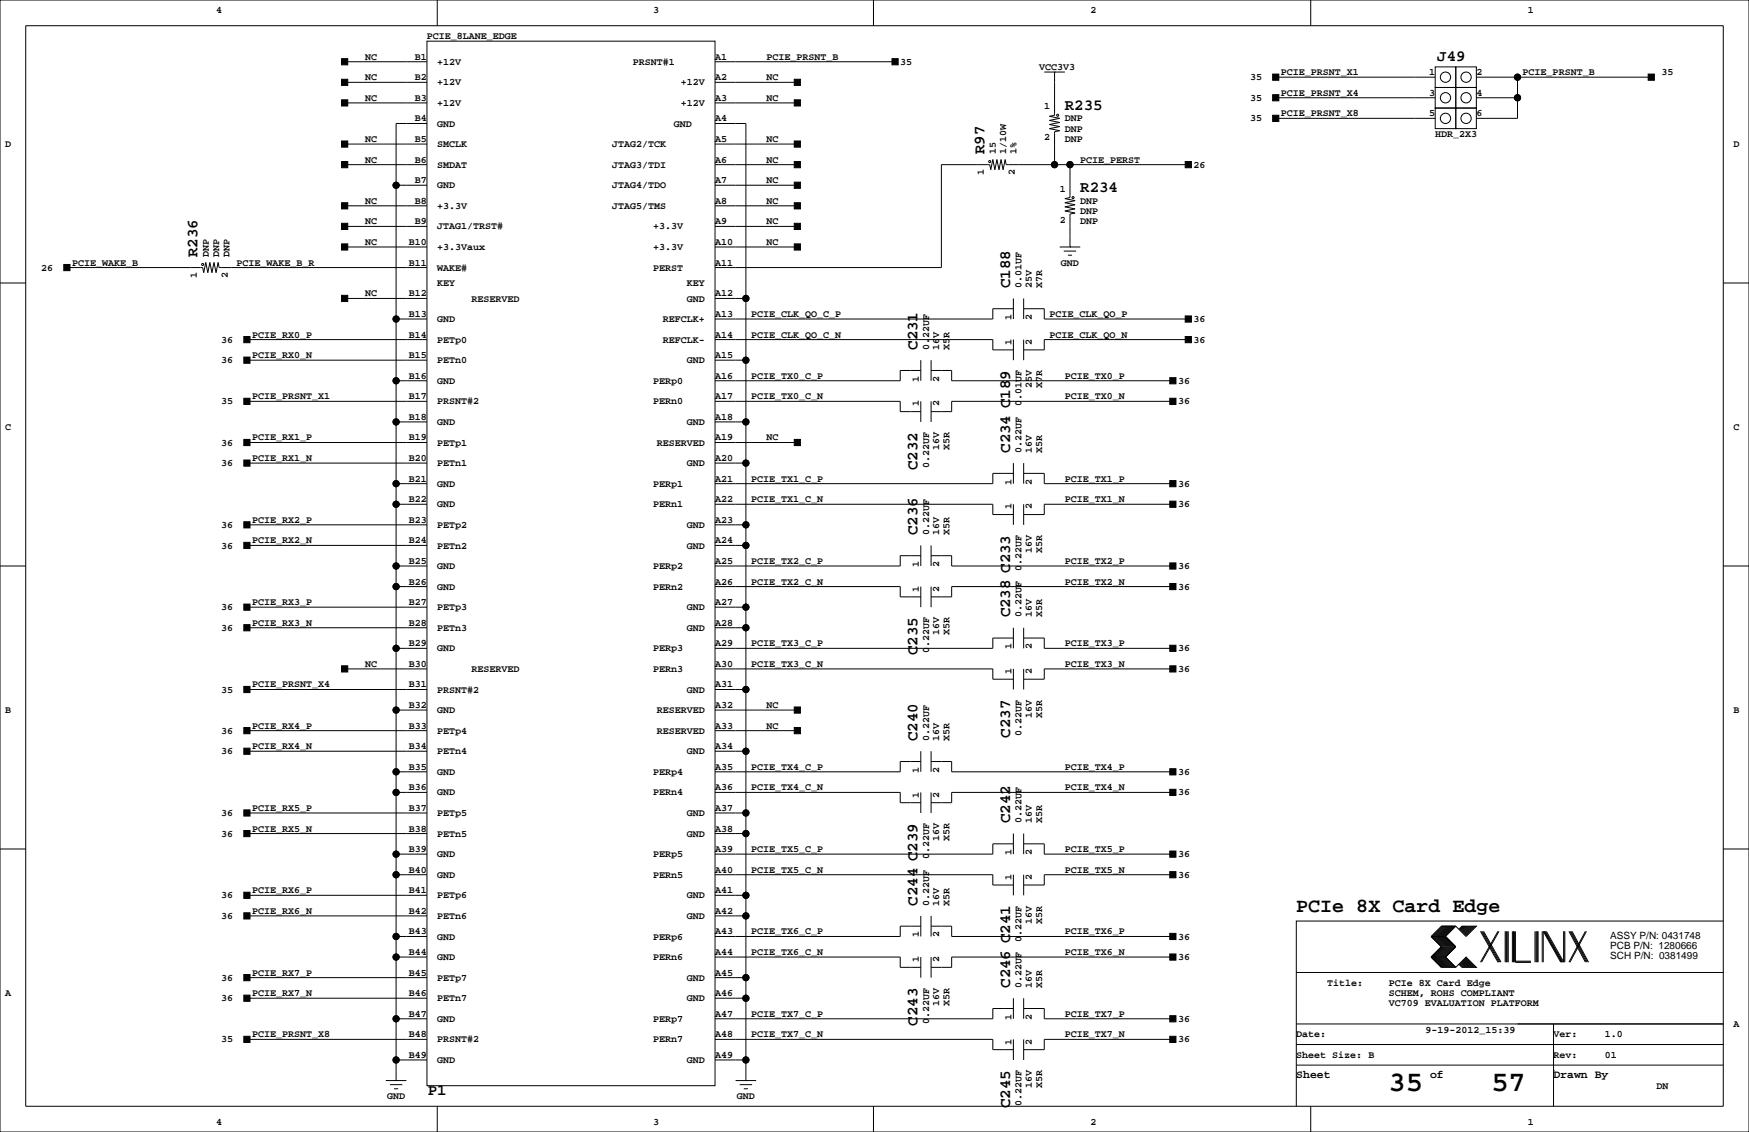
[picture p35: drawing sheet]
<svg xmlns="http://www.w3.org/2000/svg" width="432mm" height="279mm" viewBox="0 0 432 279" stroke-linecap="round" stroke-linejoin="round" font-family="sans-serif">
<defs><g id="words">
<g font-size="7.1">
<text x="342.8" y="269.3">35</text>
<text x="368.2" y="269.3">57</text>
</g>
<text font-size="4.9" x="320" y="225.1">PCIe 8X Card Edge</text>
<g font-size="3.9">
<text x="354.8" y="15">J49</text>
<text x="262.9" y="27.1">R235</text>
<text x="243" y="38.1" transform="rotate(-90 243 38.1)">R97</text>
<text x="266.7" y="47.5">R234</text>
<text x="48.7" y="63.5" transform="rotate(-90 48.7 63.5)">R236</text>
<text x="249.4" y="71.1" transform="rotate(-90 249.4 71.1)">C188</text>
<text x="226.5" y="86.4" transform="rotate(-90 226.5 86.4)">C231</text>
<text x="249.4" y="111.8" transform="rotate(-90 249.4 111.8)">C234 C189</text>
<text x="226.5" y="116" transform="rotate(-90 226.5 116)">C232</text>
<text x="226.5" y="132.1" transform="rotate(-90 226.5 132.1)">C236</text>
<text x="249.4" y="152.4" transform="rotate(-90 249.4 152.4)">C238 C233</text>
<text x="226.5" y="161.7" transform="rotate(-90 226.5 161.7)">C235</text>
<text x="226.5" y="182.9" transform="rotate(-90 226.5 182.9)">C240</text>
<text x="249.4" y="182" transform="rotate(-90 249.4 182)">C237</text>
<text x="249.4" y="203.2" transform="rotate(-90 249.4 203.2)">C242</text>
<text x="226.5" y="223.5" transform="rotate(-90 226.5 223.5)">C244 C239</text>
<text x="249.4" y="243.8" transform="rotate(-90 249.4 243.8)">C246 C241</text>
<text x="226.5" y="253.2" transform="rotate(-90 226.5 253.2)">C243</text>
<text x="105.6" y="270.3">P1</text>
<text x="249.4" y="273.5" transform="rotate(-90 249.4 273.5)">C245</text>
</g>
<g font-size="2.8">
<text x="320" y="266.1">Sheet</text>
<text x="353.1" y="266.1">of</text>
<text x="383.5" y="266.1">Drawn By</text>
</g>
<g font-size="2.5">
<text x="53.3" y="3.3">4</text>
<text x="161.3" y="3.3">3</text>
<text x="269.2" y="3.3">2</text>
<text x="377.2" y="3.3">1</text>
<text x="105.4" y="9.7">PCIE_8LANE_EDGE</text>
<text x="90.2" y="14.7">NC</text>
<text x="102.4" y="14.7">B1</text>
<text x="107.9" y="16">+12V</text>
<text x="156.2" y="16">PRSNT#1</text>
<text x="176.5" y="14.7">A1</text>
<text x="189.2" y="14.7">PCIE_PRSNT_B</text>
<text x="222.2" y="16">35</text>
<text x="256.5" y="17.3">VCC3V3</text>
<text x="90.2" y="19.8">NC</text>
<text x="102.4" y="19.8">B2</text>
<text x="107.9" y="21.1">+12V</text>
<text x="168.1" y="21.1">+12V</text>
<text x="176.5" y="19.8">A2</text>
<text x="189.2" y="19.8">NC</text>
<text x="308.6" y="19.8">35</text>
<text x="316.2" y="18.5">PCIE_PRSNT_X1</text>
<text x="316.2" y="23.6">PCIE_PRSNT_X4</text>
<text x="352.8" y="18.5">1</text>
<text x="352.8" y="23.6">3</text>
<text x="364.5" y="18.5">2</text>
<text x="364.5" y="23.6">4</text>
<text x="375.9" y="18.5">PCIE_PRSNT_B</text>
<text x="410.2" y="18.5">35</text>
<text x="90.2" y="24.9">NC</text>
<text x="102.4" y="24.9">B3</text>
<text x="102.4" y="30">B4</text>
<text x="107.9" y="26.2">+12V</text>
<text x="168.1" y="26.2">+12V</text>
<text x="176.5" y="24.9">A3</text>
<text x="176.5" y="30">A4</text>
<text x="189.2" y="24.9">NC</text>
<text x="257.8" y="27">1</text>
<text x="262.9" y="30">DNP</text>
<text x="308.6" y="24.9">35</text>
<text x="308.6" y="30">35</text>
<text x="316.2" y="28.7">PCIE_PRSNT_X8</text>
<text x="352.8" y="28.7">5</text>
<text x="364.5" y="28.7">6</text>
<text x="90.2" y="35.1">NC</text>
<text x="102.4" y="35.1">B5</text>
<text x="107.9" y="31.2">GND</text>
<text x="166.4" y="31.2">GND</text>
<text x="176.5" y="35.1">A5</text>
<text x="189.2" y="35.1">NC</text>
<text x="257.8" y="34.6">2</text>
<text x="262.9" y="35.1">DNP</text>
<text x="262.9" y="32.5">DNP</text>
<text x="354.3" y="33.8">HDR_2X3</text>
<text x="1.3" y="36.3">D</text>
<text x="90.2" y="40.1">NC</text>
<text x="102.4" y="40.1">B6</text>
<text x="107.9" y="36.3">SMCLK</text>
<text x="107.9" y="41.4">SMDAT</text>
<text x="151.1" y="36.3">JTAG2/TCK</text>
<text x="151.1" y="41.4">JTAG3/TDI</text>
<text x="176.5" y="40.1">A6</text>
<text x="189.2" y="40.1">NC</text>
<text x="245.9" y="38.1" transform="rotate(-90 245.9 38.1)">15</text>
<text x="248.4" y="38.1" transform="rotate(-90 248.4 38.1)">1/10W</text>
<text x="251" y="38.1" transform="rotate(-90 251 38.1)">1%</text>
<text x="266.7" y="40.1">PCIE_PERST</text>
<text x="294.6" y="41.4">26</text>
<text x="428" y="36.3">D</text>
<text x="102.4" y="45.2">B7</text>
<text x="107.9" y="46.5">GND</text>
<text x="151.1" y="46.5">JTAG4/TDO</text>
<text x="176.5" y="45.2">A7</text>
<text x="189.2" y="45.2">NC</text>
<text x="242.9" y="43.2" transform="rotate(-90 242.9 43.2)">1</text>
<text x="250.5" y="43.2" transform="rotate(-90 250.5 43.2)">2</text>
<text x="261.6" y="47.3">1</text>
<text x="90.2" y="50.3">NC</text>
<text x="102.4" y="50.3">B8</text>
<text x="107.9" y="51.6">+3.3V</text>
<text x="151.1" y="51.6">JTAG5/TMS</text>
<text x="176.5" y="50.3">A8</text>
<text x="189.2" y="50.3">NC</text>
<text x="266.7" y="50.3">DNP</text>
<text x="266.7" y="52.8">DNP</text>
<text x="90.2" y="55.4">NC</text>
<text x="102.4" y="55.4">B9</text>
<text x="107.9" y="56.6">JTAG1/TRST#</text>
<text x="161.3" y="56.6">+3.3V</text>
<text x="176.5" y="55.4">A9</text>
<text x="189.2" y="55.4">NC</text>
<text x="261.6" y="55">2</text>
<text x="266.7" y="55.4">DNP</text>
<text x="17.8" y="65.5">PCIE_WAKE_B</text>
<text x="51.6" y="63.5" transform="rotate(-90 51.6 63.5)">DNP</text>
<text x="54.1" y="63.5" transform="rotate(-90 54.1 63.5)">DNP</text>
<text x="56.6" y="63.5" transform="rotate(-90 56.6 63.5)">DNP</text>
<text x="58.4" y="65.5">PCIE_WAKE_B_R</text>
<text x="90.2" y="60.5">NC</text>
<text x="101" y="60.5">B10</text>
<text x="101" y="65.5">B11</text>
<text x="107.9" y="61.7">+3.3Vaux</text>
<text x="161.3" y="61.7">+3.3V</text>
<text x="176.5" y="60.5">A10</text>
<text x="176.5" y="65.5">A11</text>
<text x="189.2" y="60.5">NC</text>
<text x="261.9" y="65.5">GND</text>
<text x="10.2" y="66.8">26</text>
<text x="48.6" y="68.6" transform="rotate(-90 48.6 68.6)">1</text>
<text x="56.2" y="68.6" transform="rotate(-90 56.2 68.6)">2</text>
<text x="107.9" y="66.8">WAKE#</text>
<text x="107.9" y="70.6">KEY</text>
<text x="161.3" y="66.8">PERST</text>
<text x="169.5" y="70.6">KEY</text>
<text x="252.2" y="71.1" transform="rotate(-90 252.2 71.1)">0.01UF</text>
<text x="254.8" y="71.1" transform="rotate(-90 254.8 71.1)">25V</text>
<text x="257.3" y="71.1" transform="rotate(-90 257.3 71.1)">X7R</text>
<text x="90.2" y="73.2">NC</text>
<text x="101" y="73.2">B12</text>
<text x="116.4" y="74.4">RESERVED</text>
<text x="169.5" y="74.4">GND</text>
<text x="176.5" y="73.2">A12</text>
<text x="62.2" y="83.3">PCIE_RX0_P</text>
<text x="101" y="83.3">B14</text>
<text x="101" y="78.2">B13</text>
<text x="107.9" y="79.5">GND</text>
<text x="163.6" y="79.5">REFCLK+</text>
<text x="176.5" y="83.3">A14</text>
<text x="176.5" y="78.2">A13</text>
<text x="185.4" y="83.3">PCIE_CLK_QO_C_N</text>
<text x="185.4" y="78.2">PCIE_CLK_QO_C_P</text>
<text x="249.7" y="79" transform="rotate(-90 249.7 79)">1</text>
<text x="254.8" y="79" transform="rotate(-90 254.8 79)">2</text>
<text x="259.1" y="78.2">PCIE_CLK_QO_P</text>
<text x="259.1" y="83.3">PCIE_CLK_QO_N</text>
<text x="294.6" y="79.5">36</text>
<text x="54.6" y="89.7">36</text>
<text x="54.6" y="84.6">36</text>
<text x="62.2" y="88.4">PCIE_RX0_N</text>
<text x="101" y="88.4">B15</text>
<text x="107.9" y="84.6">PETp0</text>
<text x="107.9" y="89.7">PETn0</text>
<text x="163.6" y="84.6">REFCLK-</text>
<text x="169.5" y="89.7">GND</text>
<text x="176.5" y="88.4">A15</text>
<text x="229.4" y="86.4" transform="rotate(-90 229.4 86.4)">0.22UF</text>
<text x="231.9" y="86.4" transform="rotate(-90 231.9 86.4)">16V</text>
<text x="234.4" y="86.4" transform="rotate(-90 234.4 86.4)">X5R</text>
<text x="249.7" y="85.1" transform="rotate(-90 249.7 85.1)">1</text>
<text x="254.8" y="85.1" transform="rotate(-90 254.8 85.1)">2</text>
<text x="294.6" y="84.6">36</text>
<text x="101" y="93.5">B16</text>
<text x="107.9" y="94.7">GND</text>
<text x="161.3" y="94.7">PERp0</text>
<text x="176.5" y="93.5">A16</text>
<text x="185.4" y="93.5">PCIE_TX0_C_P</text>
<text x="226.8" y="94.2" transform="rotate(-90 226.8 94.2)">1</text>
<text x="231.9" y="94.2" transform="rotate(-90 231.9 94.2)">2</text>
<text x="254.8" y="95.9" transform="rotate(-90 254.8 95.9)">25V</text>
<text x="257.3" y="95.9" transform="rotate(-90 257.3 95.9)">X7R</text>
<text x="262.9" y="93.5">PCIE_TX0_P</text>
<text x="290.8" y="94.7">36</text>
<text x="54.6" y="99.8">35</text>
<text x="62.2" y="98.6">PCIE_PRSNT_X1</text>
<text x="101" y="98.6">B17</text>
<text x="107.9" y="99.8">PRSNT#2</text>
<text x="161.3" y="99.8">PERn0</text>
<text x="176.5" y="98.6">A17</text>
<text x="185.4" y="98.6">PCIE_TX0_C_N</text>
<text x="226.8" y="100.3" transform="rotate(-90 226.8 100.3)">1</text>
<text x="231.9" y="100.3" transform="rotate(-90 231.9 100.3)">2</text>
<text x="252.2" y="100.3" transform="rotate(-90 252.2 100.3)">0.01UF</text>
<text x="262.9" y="98.6">PCIE_TX0_N</text>
<text x="290.8" y="99.8">36</text>
<text x="1.3" y="106.2">C</text>
<text x="101" y="103.6">B18</text>
<text x="107.9" y="104.9">GND</text>
<text x="169.5" y="104.9">GND</text>
<text x="176.5" y="103.6">A18</text>
<text x="428" y="106.2">C</text>
<text x="54.6" y="110">36</text>
<text x="62.2" y="113.8">PCIE_RX1_N</text>
<text x="62.2" y="108.7">PCIE_RX1_P</text>
<text x="101" y="108.7">B19</text>
<text x="101" y="113.8">B20</text>
<text x="107.9" y="110">PETp1</text>
<text x="162.1" y="110">RESERVED</text>
<text x="176.5" y="108.7">A19</text>
<text x="176.5" y="113.8">A20</text>
<text x="189.2" y="108.7">NC</text>
<text x="231.9" y="111.1" transform="rotate(-90 231.9 111.1)">16V</text>
<text x="234.4" y="111.1" transform="rotate(-90 234.4 111.1)">X5R</text>
<text x="252.2" y="111.8" transform="rotate(-90 252.2 111.8)">0.22UF</text>
<text x="254.8" y="111.8" transform="rotate(-90 254.8 111.8)">16V</text>
<text x="257.3" y="111.8" transform="rotate(-90 257.3 111.8)">X5R</text>
<text x="54.6" y="115.1">36</text>
<text x="101" y="118.9">B21</text>
<text x="107.9" y="115.1">PETn1</text>
<text x="169.5" y="115.1">GND</text>
<text x="176.5" y="118.9">A21</text>
<text x="185.4" y="118.9">PCIE_TX1_C_P</text>
<text x="229.4" y="115.6" transform="rotate(-90 229.4 115.6)">0.22UF</text>
<text x="249.7" y="119.6" transform="rotate(-90 249.7 119.6)">1</text>
<text x="254.8" y="119.6" transform="rotate(-90 254.8 119.6)">2</text>
<text x="262.9" y="118.9">PCIE_TX1_P</text>
<text x="101" y="124">B22</text>
<text x="107.9" y="125.2">GND</text>
<text x="107.9" y="120.1">GND</text>
<text x="161.3" y="120.1">PERp1</text>
<text x="161.3" y="125.2">PERn1</text>
<text x="176.5" y="124">A22</text>
<text x="185.4" y="124">PCIE_TX1_C_N</text>
<text x="249.7" y="125.7" transform="rotate(-90 249.7 125.7)">1</text>
<text x="254.8" y="125.7" transform="rotate(-90 254.8 125.7)">2</text>
<text x="262.9" y="124">PCIE_TX1_N</text>
<text x="290.8" y="120.1">36</text>
<text x="290.8" y="125.2">36</text>
<text x="54.6" y="130.3">36</text>
<text x="62.2" y="129">PCIE_RX2_P</text>
<text x="101" y="129">B23</text>
<text x="107.9" y="130.3">PETp2</text>
<text x="169.5" y="130.3">GND</text>
<text x="176.5" y="129">A23</text>
<text x="54.6" y="135.4">36</text>
<text x="62.2" y="134.1">PCIE_RX2_N</text>
<text x="101" y="134.1">B24</text>
<text x="107.9" y="135.4">PETn2</text>
<text x="169.5" y="135.4">GND</text>
<text x="176.5" y="134.1">A24</text>
<text x="229.4" y="132.1" transform="rotate(-90 229.4 132.1)">0.22UF</text>
<text x="231.9" y="132.1" transform="rotate(-90 231.9 132.1)">16V</text>
<text x="234.4" y="132.1" transform="rotate(-90 234.4 132.1)">X5R</text>
<text x="254.8" y="136.5" transform="rotate(-90 254.8 136.5)">16V</text>
<text x="257.3" y="136.5" transform="rotate(-90 257.3 136.5)">X5R</text>
<text x="101" y="139.2">B25</text>
<text x="107.9" y="140.5">GND</text>
<text x="161.3" y="140.5">PERp2</text>
<text x="176.5" y="139.2">A25</text>
<text x="185.4" y="139.2">PCIE_TX2_C_P</text>
<text x="226.8" y="139.9" transform="rotate(-90 226.8 139.9)">1</text>
<text x="231.9" y="139.9" transform="rotate(-90 231.9 139.9)">2</text>
<text x="252.2" y="141" transform="rotate(-90 252.2 141)">0.22UF</text>
<text x="262.9" y="139.2">PCIE_TX2_P</text>
<text x="290.8" y="140.5">36</text>
<text x="62.2" y="149.4">PCIE_RX3_P</text>
<text x="101" y="144.3">B26</text>
<text x="101" y="149.4">B27</text>
<text x="107.9" y="145.5">GND</text>
<text x="161.3" y="145.5">PERn2</text>
<text x="176.5" y="144.3">A26</text>
<text x="176.5" y="149.4">A27</text>
<text x="185.4" y="144.3">PCIE_TX2_C_N</text>
<text x="226.8" y="146" transform="rotate(-90 226.8 146)">1</text>
<text x="231.9" y="146" transform="rotate(-90 231.9 146)">2</text>
<text x="262.9" y="144.3">PCIE_TX2_N</text>
<text x="290.8" y="145.5">36</text>
<text x="54.6" y="155.7">36</text>
<text x="54.6" y="150.6">36</text>
<text x="62.2" y="154.4">PCIE_RX3_N</text>
<text x="101" y="154.4">B28</text>
<text x="107.9" y="150.6">PETp3</text>
<text x="107.9" y="155.7">PETn3</text>
<text x="169.5" y="150.6">GND</text>
<text x="169.5" y="155.7">GND</text>
<text x="176.5" y="154.4">A28</text>
<text x="252.2" y="152.4" transform="rotate(-90 252.2 152.4)">0.22UF</text>
<text x="254.8" y="152.4" transform="rotate(-90 254.8 152.4)">16V</text>
<text x="257.3" y="152.4" transform="rotate(-90 257.3 152.4)">X5R</text>
<text x="101" y="159.5">B29</text>
<text x="107.9" y="160.8">GND</text>
<text x="161.3" y="160.8">PERp3</text>
<text x="176.5" y="159.5">A29</text>
<text x="185.4" y="159.5">PCIE_TX3_C_P</text>
<text x="229.4" y="161.3" transform="rotate(-90 229.4 161.3)">0.22UF</text>
<text x="231.9" y="156.8" transform="rotate(-90 231.9 156.8)">16V</text>
<text x="234.4" y="156.8" transform="rotate(-90 234.4 156.8)">X5R</text>
<text x="249.7" y="160.2" transform="rotate(-90 249.7 160.2)">1</text>
<text x="254.8" y="160.2" transform="rotate(-90 254.8 160.2)">2</text>
<text x="262.9" y="159.5">PCIE_TX3_P</text>
<text x="290.8" y="160.8">36</text>
<text x="90.2" y="164.6">NC</text>
<text x="101" y="164.6">B30</text>
<text x="116.4" y="165.9">RESERVED</text>
<text x="161.3" y="165.9">PERn3</text>
<text x="176.5" y="164.6">A30</text>
<text x="185.4" y="164.6">PCIE_TX3_C_N</text>
<text x="249.7" y="166.4" transform="rotate(-90 249.7 166.4)">1</text>
<text x="254.8" y="166.4" transform="rotate(-90 254.8 166.4)">2</text>
<text x="262.9" y="164.6">PCIE_TX3_N</text>
<text x="290.8" y="165.9">36</text>
<text x="54.6" y="170.9">35</text>
<text x="62.2" y="169.7">PCIE_PRSNT_X4</text>
<text x="101" y="169.7">B31</text>
<text x="107.9" y="170.9">PRSNT#2</text>
<text x="169.5" y="170.9">GND</text>
<text x="176.5" y="169.7">A31</text>
<text x="1.3" y="176">B</text>
<text x="62.2" y="179.8">PCIE_RX4_P</text>
<text x="101" y="174.8">B32</text>
<text x="101" y="179.8">B33</text>
<text x="107.9" y="176">GND</text>
<text x="162.1" y="176">RESERVED</text>
<text x="176.5" y="174.8">A32</text>
<text x="176.5" y="179.8">A33</text>
<text x="189.2" y="174.8">NC</text>
<text x="189.2" y="179.8">NC</text>
<text x="254.8" y="177.2" transform="rotate(-90 254.8 177.2)">16V</text>
<text x="257.3" y="177.2" transform="rotate(-90 257.3 177.2)">X5R</text>
<text x="428" y="176">B</text>
<text x="54.6" y="181.1">36</text>
<text x="62.2" y="184.9">PCIE_RX4_N</text>
<text x="101" y="184.9">B34</text>
<text x="107.9" y="181.1">PETp4</text>
<text x="162.1" y="181.1">RESERVED</text>
<text x="176.5" y="184.9">A34</text>
<text x="229.4" y="182.9" transform="rotate(-90 229.4 182.9)">0.22UF</text>
<text x="231.9" y="182.9" transform="rotate(-90 231.9 182.9)">16V</text>
<text x="234.4" y="182.9" transform="rotate(-90 234.4 182.9)">X5R</text>
<text x="252.2" y="181.6" transform="rotate(-90 252.2 181.6)">0.22UF</text>
<text x="54.6" y="186.2">36</text>
<text x="101" y="190">B35</text>
<text x="107.9" y="186.2">PETn4</text>
<text x="107.9" y="191.3">GND</text>
<text x="161.3" y="191.3">PERp4</text>
<text x="169.5" y="186.2">GND</text>
<text x="176.5" y="190">A35</text>
<text x="185.4" y="190">PCIE_TX4_C_P</text>
<text x="226.8" y="190.7" transform="rotate(-90 226.8 190.7)">1</text>
<text x="231.9" y="190.7" transform="rotate(-90 231.9 190.7)">2</text>
<text x="262.9" y="190">PCIE_TX4_P</text>
<text x="290.8" y="191.3">36</text>
<text x="101" y="195.1">B36</text>
<text x="107.9" y="196.3">GND</text>
<text x="161.3" y="196.3">PERn4</text>
<text x="176.5" y="195.1">A36</text>
<text x="185.4" y="195.1">PCIE_TX4_C_N</text>
<text x="226.8" y="196.8" transform="rotate(-90 226.8 196.8)">1</text>
<text x="231.9" y="196.8" transform="rotate(-90 231.9 196.8)">2</text>
<text x="262.9" y="195.1">PCIE_TX4_N</text>
<text x="290.8" y="196.3">36</text>
<text x="54.6" y="201.4">36</text>
<text x="62.2" y="200.2">PCIE_RX5_P</text>
<text x="101" y="200.2">B37</text>
<text x="107.9" y="201.4">PETp5</text>
<text x="169.5" y="201.4">GND</text>
<text x="176.5" y="200.2">A37</text>
<text x="252.2" y="203.2" transform="rotate(-90 252.2 203.2)">0.22UF</text>
<text x="254.8" y="203.2" transform="rotate(-90 254.8 203.2)">16V</text>
<text x="257.3" y="203.2" transform="rotate(-90 257.3 203.2)">X5R</text>
<text x="54.6" y="206.5">36</text>
<text x="62.2" y="205.2">PCIE_RX5_N</text>
<text x="101" y="205.2">B38</text>
<text x="107.9" y="206.5">PETn5</text>
<text x="169.5" y="206.5">GND</text>
<text x="176.5" y="205.2">A38</text>
<text x="231.9" y="207.6" transform="rotate(-90 231.9 207.6)">16V</text>
<text x="234.4" y="207.6" transform="rotate(-90 234.4 207.6)">X5R</text>
<text x="101" y="210.3">B39</text>
<text x="101" y="215.4">B40</text>
<text x="107.9" y="211.6">GND</text>
<text x="161.3" y="211.6">PERp5</text>
<text x="176.5" y="210.3">A39</text>
<text x="176.5" y="215.4">A40</text>
<text x="185.4" y="215.4">PCIE_TX5_C_N</text>
<text x="185.4" y="210.3">PCIE_TX5_C_P</text>
<text x="229.4" y="212.1" transform="rotate(-90 229.4 212.1)">0.22UF</text>
<text x="249.7" y="211" transform="rotate(-90 249.7 211)">1</text>
<text x="254.8" y="211" transform="rotate(-90 254.8 211)">2</text>
<text x="262.9" y="210.3">PCIE_TX5_P</text>
<text x="262.9" y="215.4">PCIE_TX5_N</text>
<text x="290.8" y="211.6">36</text>
<text x="54.6" y="221.7">36</text>
<text x="62.2" y="220.5">PCIE_RX6_P</text>
<text x="101" y="220.5">B41</text>
<text x="107.9" y="216.7">GND</text>
<text x="107.9" y="221.7">PETp6</text>
<text x="161.3" y="216.7">PERn5</text>
<text x="169.5" y="221.7">GND</text>
<text x="176.5" y="220.5">A41</text>
<text x="249.7" y="217.2" transform="rotate(-90 249.7 217.2)">1</text>
<text x="254.8" y="217.2" transform="rotate(-90 254.8 217.2)">2</text>
<text x="290.8" y="216.7">36</text>
<text x="54.6" y="226.8">36</text>
<text x="62.2" y="225.6">PCIE_RX6_N</text>
<text x="101" y="225.6">B42</text>
<text x="107.9" y="226.8">PETn6</text>
<text x="169.5" y="226.8">GND</text>
<text x="176.5" y="225.6">A42</text>
<text x="229.4" y="223.5" transform="rotate(-90 229.4 223.5)">0.22UF</text>
<text x="231.9" y="223.5" transform="rotate(-90 231.9 223.5)">16V</text>
<text x="234.4" y="223.5" transform="rotate(-90 234.4 223.5)">X5R</text>
<text x="254.8" y="228" transform="rotate(-90 254.8 228)">16V</text>
<text x="257.3" y="228" transform="rotate(-90 257.3 228)">X5R</text>
<text x="101" y="230.6">B43</text>
<text x="107.9" y="231.9">GND</text>
<text x="161.3" y="231.9">PERp6</text>
<text x="176.5" y="230.6">A43</text>
<text x="185.4" y="230.6">PCIE_TX6_C_P</text>
<text x="226.8" y="231.4" transform="rotate(-90 226.8 231.4)">1</text>
<text x="231.9" y="231.4" transform="rotate(-90 231.9 231.4)">2</text>
<text x="252.2" y="232.4" transform="rotate(-90 252.2 232.4)">0.22UF</text>
<text x="262.9" y="230.6">PCIE_TX6_P</text>
<text x="290.8" y="231.9">36</text>
<text x="397.5" y="231.7">ASSY P/N: 0431748</text>
<text x="101" y="235.7">B44</text>
<text x="107.9" y="237">GND</text>
<text x="161.3" y="237">PERn6</text>
<text x="176.5" y="235.7">A44</text>
<text x="185.4" y="235.7">PCIE_TX6_C_N</text>
<text x="226.8" y="237.5" transform="rotate(-90 226.8 237.5)">1</text>
<text x="231.9" y="237.5" transform="rotate(-90 231.9 237.5)">2</text>
<text x="262.9" y="235.7">PCIE_TX6_N</text>
<text x="290.8" y="237">36</text>
<text x="397.5" y="236.8">SCH P/N: 0381499</text>
<text x="397.5" y="234.2">PCB P/N: 1280666</text>
<text x="1.3" y="245.9">A</text>
<text x="54.6" y="242.1">36</text>
<text x="62.2" y="245.9">PCIE_RX7_N</text>
<text x="62.2" y="240.8">PCIE_RX7_P</text>
<text x="101" y="240.8">B45</text>
<text x="101" y="245.9">B46</text>
<text x="107.9" y="242.1">PETp7</text>
<text x="169.5" y="242.1">GND</text>
<text x="176.5" y="240.8">A45</text>
<text x="176.5" y="245.9">A46</text>
<text x="252.2" y="243.8" transform="rotate(-90 252.2 243.8)">0.22UF</text>
<text x="254.8" y="243.8" transform="rotate(-90 254.8 243.8)">16V</text>
<text x="257.3" y="243.8" transform="rotate(-90 257.3 243.8)">X5R</text>
<text x="327.7" y="243.3">Title:</text>
<text x="342.9" y="245.9">SCHEM, ROHS COMPLIANT</text>
<text x="342.9" y="243.3">PCIe 8X Card Edge</text>
<text x="54.6" y="247.1">36</text>
<text x="101" y="251">B47</text>
<text x="107.9" y="247.1">PETn7</text>
<text x="169.5" y="247.1">GND</text>
<text x="176.5" y="251">A47</text>
<text x="185.4" y="251">PCIE_TX7_C_P</text>
<text x="231.9" y="248.3" transform="rotate(-90 231.9 248.3)">16V</text>
<text x="234.4" y="248.3" transform="rotate(-90 234.4 248.3)">X5R</text>
<text x="249.7" y="251.7" transform="rotate(-90 249.7 251.7)">1</text>
<text x="254.8" y="251.7" transform="rotate(-90 254.8 251.7)">2</text>
<text x="262.9" y="251">PCIE_TX7_P</text>
<text x="342.9" y="248.4">VC709 EVALUATION PLATFORM</text>
<text x="54.6" y="257.3">35</text>
<text x="62.2" y="256">PCIE_PRSNT_X8</text>
<text x="101" y="256">B48</text>
<text x="107.9" y="257.3">PRSNT#2</text>
<text x="107.9" y="252.2">GND</text>
<text x="161.3" y="252.2">PERp7</text>
<text x="161.3" y="257.3">PERn7</text>
<text x="176.5" y="256">A48</text>
<text x="185.4" y="256">PCIE_TX7_C_N</text>
<text x="229.4" y="252.7" transform="rotate(-90 229.4 252.7)">0.22UF</text>
<text x="249.7" y="257.8" transform="rotate(-90 249.7 257.8)">1</text>
<text x="254.8" y="257.8" transform="rotate(-90 254.8 257.8)">2</text>
<text x="262.9" y="256">PCIE_TX7_N</text>
<text x="290.8" y="252.2">36</text>
<text x="290.8" y="257.3">36</text>
<text x="320" y="256">Date:</text>
<text x="351.9" y="255">9-19-2012_15:39</text>
<text x="383.5" y="256">Ver:</text>
<text x="396.2" y="256">1.0</text>
<text x="428" y="253.5">A</text>
<text x="101" y="261.1">B49</text>
<text x="107.9" y="262.4">GND</text>
<text x="169.5" y="262.4">GND</text>
<text x="176.5" y="261.1">A49</text>
<text x="320" y="261.1">Sheet Size: B</text>
<text x="383.5" y="261.1">Rev:</text>
<text x="396.2" y="261.1">01</text>
<text x="254.8" y="268.6" transform="rotate(-90 254.8 268.6)">16V</text>
<text x="257.3" y="268.6" transform="rotate(-90 257.3 268.6)">X5R</text>
<text x="408.9" y="268.7">DN</text>
<text x="95.6" y="271.3">GND</text>
<text x="181.9" y="271.3">GND</text>
<text x="252.2" y="273" transform="rotate(-90 252.2 273)">0.22UF</text>
<text x="53.3" y="277.6">4</text>
<text x="161.3" y="277.6">3</text>
<text x="269.2" y="277.6">2</text>
<text x="377.2" y="277.6">1</text>
</g>
</g></defs>
<g fill="none" stroke="#000" stroke-width=".25">
<path d="M0 0h431.8v279.4h-431.8zM6.3 6.4h419.1v266.6h-419.1zM85.1 15.2h20.3M105.4 10.2h71.1v257.8h-71.1zM107.9 0v6.4M176.5 15.2h44.5M215.6 0v6.4M257.8 17.8h5.1M260.3 17.8h.1M260.3 17.8v10.6l-1.2 .3 2.5 .5-2.5 .5 2.5 .5-2.5 .5 2.5 .5-2.5 .6 2.5 .5-1.3 .2v8.1M315 19.1h39.3M323.6 0v6.4"/>
<path d="M354.3 16.5h5.1v5.1h-5.1zM359.4 16.5h5.1v5.1h-5.1zM364.5 19.1h43.2M374.6 19.1v10.1h-10.1M85.1 35.6h20.3M85.1 20.3h20.3M85.1 25.4h20.3M105.4 30.5h-7.6v236.2M176.5 30.5h7.6v236.2M176.5 35.6h20.3M176.5 20.3h20.3M176.5 25.4h20.3"/>
<path d="M315 29.2h39.3M315 24.1h39.3M354.3 26.7h5.1v5.1h-5.1zM354.3 21.6h5.1v5.1h-5.1zM359.4 26.7h5.1v5.1h-5.1zM359.4 21.6h5.1v5.1h-5.1zM364.5 24.1h10.1M85.1 55.9h20.3M85.1 50.8h20.3M85.1 40.6h20.3M97.8 45.7h7.6M176.5 45.7h20.3"/>
<path d="M176.5 55.9h20.3M176.5 50.8h20.3M176.5 40.6h20.3M264.2 40.6v8.2l-1.3 .2 2.5 .5-2.5 .5 2.5 .5-2.5 .6 2.5 .5-2.5 .5 2.5 .5-1.2 .2v8.2M293.4 40.6h-45l-.2-1.2-.6 2.5-.5-2.5-.5 2.5-.5-2.5-.5 2.5-.5-2.5-.5 2.5-.3-1.3h-11.9v25.4h-55.9M0 69.8h6.3M16.5 66h33.5l.3 1.3 .5-2.5 .5 2.5 .5-2.5 .5 2.5 .5-2.5 .5 2.5 .5-2.5 .3 1.2h51.3M85.1 61h20.3M85.1 73.7h20.3M97.8 78.7h7.6M176.5 61h20.3M176.5 73.7h7.6"/>
<path d="M250.2 76.2h-5.1v2.5h-68.6M250.2 73.7v5M252.7 76.2h5.1v2.5h35.6M252.7 73.7v5M261.6 61h5.1M262.6 62h3.1M263.7 63h1M264.2 61h.1M425.4 69.8h6.4M61 83.8h44.4M61 88.9h44.4M61 99.1h44.4"/>
<path d="M97.8 94h7.6M176.5 83.8h68.6v2.6h5.1M176.5 99.1h45.7v2.5h5.1M176.5 88.9h7.6M227.3 88.9v5.1M227.3 99.1v5M227.3 91.4h-5.1v2.6h-45.7M229.9 88.9v5.1M229.9 99.1v5M229.9 91.4h5v2.6h54.7M250.2 83.8v5.1M252.7 83.8v5.1"/>
<path d="M289.6 99.1h-54.7v2.5h-5M293.4 83.8h-35.6v2.6h-5.1M61 109.2h44.4M61 114.3h44.4M97.8 119.4h7.6M97.8 104.1h7.6M176.5 104.1h7.6M176.5 109.2h20.3M176.5 114.3h7.6M250.2 116.8h-5.1v2.6h-68.6M250.2 114.3v5.1M252.7 116.8h5.1v2.6h31.8"/>
<path d="M252.7 114.3v5.1M0 139.7h6.3M61 134.6h44.4M61 129.5h44.4M97.8 124.5h7.6M97.8 139.7h7.6M176.5 124.5h68.6v2.5h5.1M176.5 134.6h7.6M176.5 129.5h7.6M227.3 134.6v5.1M227.3 137.2h-5.1v2.5h-45.7M229.9 134.6v5.1"/>
<path d="M229.9 137.2h5v2.5h54.7M250.2 124.5v5M252.7 124.5v5M289.6 124.5h-31.8v2.5h-5.1M425.4 139.7h6.4M61 154.9h44.4M61 149.9h44.4M97.8 144.8h7.6M176.5 144.8h45.7v2.5h5.1M176.5 154.9h7.6M176.5 149.9h7.6M227.3 144.8v5.1"/>
<path d="M229.9 144.8v5.1M250.2 157.5h-5.1v2.5h-68.6M250.2 154.9v5.1M252.7 157.5h5.1v2.5h31.8M252.7 154.9v5.1M289.6 144.8h-54.7v2.5h-5M61 170.2h44.4M85.1 165.1h20.3M97.8 160h7.6M97.8 175.3h7.6M176.5 165.1h68.6v2.5h5.1M176.5 175.3h20.3"/>
<path d="M176.5 170.2h7.6M250.2 165.1v5.1M252.7 165.1v5.1M289.6 165.1h-31.8v2.5h-5.1M61 180.3h44.4M61 185.4h44.4M97.8 190.5h7.6M97.8 195.6h7.6M176.5 195.6h45.7v2.5h5.1M176.5 180.3h20.3M176.5 185.4h7.6M227.3 185.4v5.1"/>
<path d="M227.3 195.6v5.1M227.3 188h-5.1v2.5h-45.7M229.9 185.4v5.1M229.9 195.6v5.1M229.9 188h5v2.5h54.7M289.6 195.6h-54.7v2.5h-5M0 209.5h6.3M61 205.7h44.4M61 200.7h44.4M97.8 215.9h7.6M97.8 210.8h7.6M176.5 215.9h68.6v2.5h5.1"/>
<path d="M176.5 205.7h7.6M176.5 200.7h7.6M250.2 208.3h-5.1v2.5h-68.6M250.2 205.7v5.1M250.2 215.9v5.1M252.7 208.3h5.1v2.5h31.8M252.7 205.7v5.1M252.7 215.9v5.1M289.6 215.9h-31.8v2.5h-5.1M425.4 209.5h6.4M61 226.1h44.4M61 221h44.4"/>
<path d="M97.8 231.1h7.6M97.8 236.2h7.6M176.5 236.2h45.7v2.6h5.1M176.5 226.1h7.6M176.5 221h7.6M227.3 226.1v5M227.3 236.2v5.1M227.3 228.6h-5.1v2.5h-45.7M229.9 226.1v5M229.9 236.2v5.1M229.9 228.6h5v2.5h54.7M289.6 236.2h-54.7v2.6h-5"/>
<path d="M353.3 236.2l2.6 2.6h3.5M353.3 231.1h3.6M353.3 236.2h3.6M353.3 231.1l2.6 2.6-2.6 2.5M356.1 228.6l-2.5 2.5 2.5 2.6-2.5 2.5 2.5 2.6M356.4 228.6l-2.6 2.5 2.6 2.6-2.6 2.5 2.6 2.6M356.6 228.6l-2.5 2.5 2.5 2.6-2.5 2.5 2.5 2.6M356.9 228.6l-2.6 2.5 2.6 2.6-2.6 2.5 2.6 2.6M356.9 231.1l2.5 2.6-2.5 2.5M356.9 236.2l2.5 2.6M357.1 228.6l-2.5 2.5 2.5 2.6-2.5 2.5 2.5 2.6M357.4 228.6l-2.6 2.5 2.6 2.6-2.6 2.5 2.6 2.6"/>
<path d="M357.6 228.6l-2.5 2.5 2.5 2.6-2.5 2.5 2.5 2.6M357.9 228.6l-2.6 2.5 2.6 2.6-2.6 2.5 2.6 2.6M358.1 228.6l-2.5 2.5 2.5 2.6-2.5 2.5 2.5 2.6M358.4 228.6l-2.5 2.5 2.5 2.6-2.5 2.5 2.5 2.6M358.6 228.6l-2.5 2.5 2.5 2.6-2.5 2.5 2.5 2.6M358.9 228.6l-2.5 2.5 2.5 2.6-2.5 2.5 2.5 2.6M359.2 228.6l-2.6 2.5 2.6 2.6-2.6 2.5 2.6 2.6M359.4 228.6l2.5 2.5 2.6-2.5h-3.6l-.7 .8M359.4 228.6h-3.5l-2.6 2.5M359.4 228.6l-2.5 2.5M360.2 238l.7 .8h3.6l-2.6-2.6-2.5 2.6M360.4 237.7l1 1.1"/>
<path d="M360.4 238l.8 .8M360.7 237.5l1.2 1.3M360.7 237.7l1 1.1M360.9 237.2l1.6 1.6M360.9 237.5l1.3 1.3M361.2 237l1.8 1.8M361.2 237.2l1.5 1.6M361.2 228.6l-.8 .8M361.4 236.7l2.1 2.1M361.4 237l1.8 1.8M361.4 228.6l-1 1M361.7 236.5l2.3 2.3"/>
<path d="M361.7 236.7l2 2.1M361.7 228.6l-1 1M361.9 236.5l2.3 2.3M361.9 228.6l-1.2 1.3M362.2 228.6l-1.3 1.3M362.5 228.6l-1.6 1.5M362.7 228.6l-1.5 1.5M363 228.6l-1.8 1.8M363.2 228.6l-1.8 1.8M363.5 228.6l-2.1 2M363.7 228.6l-2 2M364 228.6l-2.3 2.3"/>
<path d="M364.2 228.6l-2.3 2.3M365.5 229.9l4.3 7.6M365.8 229.9l4.3 7.6M366 229.9l4.3 7.6M366.3 229.9l4.3 7.6M369.8 229.9l-4.3 7.6M370.1 229.9l-4.3 7.6M371.6 229.9v7.6M371.9 229.9v7.6M372.1 229.9v7.6M372.4 229.9v7.6M373.4 229.9v7.6"/>
<path d="M373.6 229.9v7.6M373.9 229.9v7.6M374.1 229.9v7.6h3.9M374.1 237.2h3.9M379 229.9v7.6M379.2 229.9v7.6M379.5 229.9v7.6M379.7 229.9v7.6M380.7 229.9v7.6M381 237.5v-7.6l4.3 7.6M381.3 229.9l4.3 7.6M381.5 229.9l4.3 7.6"/>
<path d="M381.8 229.9l4.3 7.6v-7.6M386.3 229.9v7.6M387.3 229.9l4.1 7.6M387.6 229.9l4.1 7.6M387.9 229.9l4 7.6M388.1 229.9l4.1 7.6M391.4 229.9l-4.1 7.6M391.7 229.9l-4.1 7.6M425.4 227.3h-105.4v35.6M61 246.4h44.4M61 241.3h44.4M61 256.5h44.4"/>
<path d="M97.8 251.5h7.6M176.5 256.5h68.6v2.6h5.1M176.5 246.4h7.6M176.5 241.3h7.6M250.2 248.9h-5.1v2.6h-68.6M250.2 246.4v5.1M250.2 256.5v5.1M252.7 248.9h5.1v2.6h31.8M252.7 246.4v5.1M252.7 256.5v5.1M289.6 256.5h-31.8v2.6h-5.1M320 257.8h105.4"/>
<path d="M320 252.7h105.4M320 240h105.4M383.5 252.7v20.3M95.2 266.7h5.1M96.3 267.7h3M97.3 268.7h1M97.8 266.7h.1M97.8 261.6h7.6M107.9 273v6.4M176.5 261.6h7.6M181.6 266.7h5.1M182.6 267.7h3.1"/>
<path d="M183.6 268.7h1.1M184.1 266.7h.1M215.6 273v6.4M320 262.9v10.1M320 262.9h105.4M323.6 273v6.4M383.5 264.2h.1"/>
<circle cx="356.9" cy="19" r="1.27"/>
<circle cx="361.9" cy="19" r="1.27"/>
<circle cx="374.7" cy="19" r=".76"/>
<circle cx="244.3" cy="39.9" r=".25"/>
<circle cx="261.1" cy="28.4" r=".25"/>
<circle cx="356.9" cy="24.1" r="1.27"/>
<circle cx="356.9" cy="29.2" r="1.27"/>
<circle cx="361.9" cy="24.1" r="1.27"/>
<circle cx="361.9" cy="29.2" r="1.27"/>
<circle cx="374.7" cy="24.1" r=".76"/>
<circle cx="97.8" cy="45.7" r=".76"/>
<circle cx="260.4" cy="40.6" r=".76"/>
<circle cx="264.2" cy="40.6" r=".76"/>
<circle cx="264.9" cy="48.8" r=".25"/>
<circle cx="50" cy="65.3" r=".25"/>
<circle cx="97.8" cy="78.7" r=".76"/>
<circle cx="184.2" cy="73.7" r=".76"/>
<circle cx="97.8" cy="94" r=".76"/>
<circle cx="184.2" cy="88.9" r=".76"/>
<circle cx="97.8" cy="119.4" r=".76"/>
<circle cx="97.8" cy="104.1" r=".76"/>
<circle cx="184.2" cy="114.3" r=".76"/>
<circle cx="184.2" cy="104.1" r=".76"/>
<circle cx="97.8" cy="139.7" r=".76"/>
<circle cx="97.8" cy="124.5" r=".76"/>
<circle cx="184.2" cy="134.6" r=".76"/>
<circle cx="184.2" cy="129.5" r=".76"/>
<circle cx="97.8" cy="144.8" r=".76"/>
<circle cx="184.2" cy="154.9" r=".76"/>
<circle cx="184.2" cy="149.9" r=".76"/>
<circle cx="97.8" cy="160" r=".76"/>
<circle cx="97.8" cy="175.3" r=".76"/>
<circle cx="184.2" cy="170.2" r=".76"/>
<circle cx="97.8" cy="190.5" r=".76"/>
<circle cx="97.8" cy="195.6" r=".76"/>
<circle cx="184.2" cy="185.4" r=".76"/>
<circle cx="97.8" cy="215.9" r=".76"/>
<circle cx="97.8" cy="210.8" r=".76"/>
<circle cx="184.2" cy="200.7" r=".76"/>
<circle cx="184.2" cy="205.7" r=".76"/>
<circle cx="97.8" cy="231.1" r=".76"/>
<circle cx="97.8" cy="236.2" r=".76"/>
<circle cx="184.2" cy="226.1" r=".76"/>
<circle cx="184.2" cy="221" r=".76"/>
<circle cx="97.8" cy="251.5" r=".76"/>
<circle cx="184.2" cy="241.3" r=".76"/>
<circle cx="184.2" cy="246.4" r=".76"/>
<circle cx="97.8" cy="261.6" r=".76"/>
<circle cx="184.2" cy="261.6" r=".76"/>
</g>
<g fill="#000" stroke="#000" stroke-width=".25">
<path d="M84.3 14.5h1.6v1.5h-1.6z" fill-rule="evenodd"/>
<path d="M220.2 14.5h1.5v1.5h-1.5z" fill-rule="evenodd"/>
<path d="M314.2 18.3h1.5v1.5h-1.5z" fill-rule="evenodd"/>
<path d="M406.9 18.3h1.5v1.5h-1.5z" fill-rule="evenodd"/>
<path d="M84.3 34.8h1.6v1.5h-1.6z" fill-rule="evenodd"/>
<path d="M84.3 19.6h1.6v1.5h-1.6z" fill-rule="evenodd"/>
<path d="M84.3 24.6h1.6v1.6h-1.6z" fill-rule="evenodd"/>
<path d="M196.1 34.8h1.5v1.5h-1.5z" fill-rule="evenodd"/>
<path d="M196.1 24.6h1.5v1.6h-1.5z" fill-rule="evenodd"/>
<path d="M196.1 19.6h1.5v1.5h-1.5z" fill-rule="evenodd"/>
<path d="M314.2 28.4h1.5v1.6h-1.5z" fill-rule="evenodd"/>
<path d="M314.2 23.4h1.5v1.5h-1.5z" fill-rule="evenodd"/>
<path d="M84.3 55.1h1.6v1.5h-1.6z" fill-rule="evenodd"/>
<path d="M84.3 50h1.6v1.6h-1.6z" fill-rule="evenodd"/>
<path d="M84.3 39.9h1.6v1.5h-1.6z" fill-rule="evenodd"/>
<path d="M196.1 55.1h1.5v1.5h-1.5z" fill-rule="evenodd"/>
<path d="M196.1 39.9h1.5v1.5h-1.5z" fill-rule="evenodd"/>
<path d="M196.1 45h1.5v1.5h-1.5z" fill-rule="evenodd"/>
<path d="M196.1 50h1.5v1.6h-1.5z" fill-rule="evenodd"/>
<path d="M292.6 39.9h1.5v1.5h-1.5z" fill-rule="evenodd"/>
<path d="M15.7 65.3h1.6v1.5h-1.6z" fill-rule="evenodd"/>
<path d="M84.3 60.2h1.6v1.5h-1.6z" fill-rule="evenodd"/>
<path d="M84.3 72.9h1.6v1.5h-1.6z" fill-rule="evenodd"/>
<path d="M196.1 60.2h1.5v1.5h-1.5z" fill-rule="evenodd"/>
<path d="M292.6 78h1.5v1.5h-1.5z" fill-rule="evenodd"/>
<path d="M60.2 83.1h1.5v1.5h-1.5z" fill-rule="evenodd"/>
<path d="M60.2 88.1h1.5v1.6h-1.5z" fill-rule="evenodd"/>
<path d="M60.2 98.3h1.5v1.5h-1.5z" fill-rule="evenodd"/>
<path d="M288.8 98.3h1.5v1.5h-1.5z" fill-rule="evenodd"/>
<path d="M288.8 93.2h1.5v1.5h-1.5z" fill-rule="evenodd"/>
<path d="M292.6 83.1h1.5v1.5h-1.5z" fill-rule="evenodd"/>
<path d="M60.2 108.5h1.5v1.5h-1.5z" fill-rule="evenodd"/>
<path d="M60.2 113.5h1.5v1.6h-1.5z" fill-rule="evenodd"/>
<path d="M196.1 108.5h1.5v1.5h-1.5z" fill-rule="evenodd"/>
<path d="M60.2 128.8h1.5v1.5h-1.5z" fill-rule="evenodd"/>
<path d="M60.2 133.9h1.5v1.5h-1.5z" fill-rule="evenodd"/>
<path d="M288.8 123.7h1.5v1.5h-1.5z" fill-rule="evenodd"/>
<path d="M288.8 118.6h1.5v1.5h-1.5z" fill-rule="evenodd"/>
<path d="M60.2 149.1h1.5v1.5h-1.5z" fill-rule="evenodd"/>
<path d="M60.2 154.2h1.5v1.5h-1.5z" fill-rule="evenodd"/>
<path d="M288.8 144h1.5v1.5h-1.5z" fill-rule="evenodd"/>
<path d="M288.8 138.9h1.5v1.6h-1.5z" fill-rule="evenodd"/>
<path d="M60.2 169.4h1.5v1.5h-1.5z" fill-rule="evenodd"/>
<path d="M84.3 164.3h1.6v1.6h-1.6z" fill-rule="evenodd"/>
<path d="M196.1 174.5h1.5v1.5h-1.5z" fill-rule="evenodd"/>
<path d="M288.8 164.3h1.5v1.6h-1.5z" fill-rule="evenodd"/>
<path d="M288.8 159.3h1.5v1.5h-1.5z" fill-rule="evenodd"/>
<path d="M60.2 179.6h1.5v1.5h-1.5z" fill-rule="evenodd"/>
<path d="M60.2 184.7h1.5v1.5h-1.5z" fill-rule="evenodd"/>
<path d="M196.1 179.6h1.5v1.5h-1.5z" fill-rule="evenodd"/>
<path d="M288.8 189.7h1.5v1.6h-1.5z" fill-rule="evenodd"/>
<path d="M288.8 194.8h1.5v1.5h-1.5z" fill-rule="evenodd"/>
<path d="M60.2 199.9h1.5v1.5h-1.5z" fill-rule="evenodd"/>
<path d="M60.2 205h1.5v1.5h-1.5z" fill-rule="evenodd"/>
<path d="M288.8 215.1h1.5v1.6h-1.5z" fill-rule="evenodd"/>
<path d="M288.8 210.1h1.5v1.5h-1.5z" fill-rule="evenodd"/>
<path d="M60.2 220.2h1.5v1.5h-1.5z" fill-rule="evenodd"/>
<path d="M60.2 225.3h1.5v1.5h-1.5z" fill-rule="evenodd"/>
<path d="M288.8 235.5h1.5v1.5h-1.5z" fill-rule="evenodd"/>
<path d="M288.8 230.4h1.5v1.5h-1.5z" fill-rule="evenodd"/>
<path d="M60.2 240.5h1.5v1.6h-1.5z" fill-rule="evenodd"/>
<path d="M60.2 245.6h1.5v1.5h-1.5z" fill-rule="evenodd"/>
<path d="M60.2 255.8h1.5v1.5h-1.5z" fill-rule="evenodd"/>
<path d="M288.8 255.8h1.5v1.5h-1.5z" fill-rule="evenodd"/>
<path d="M288.8 250.7h1.5v1.5h-1.5z" fill-rule="evenodd"/>
<circle cx="374.7" cy="19" r=".76"/>
<circle cx="374.7" cy="24.1" r=".76"/>
<circle cx="97.8" cy="45.7" r=".76"/>
<circle cx="260.4" cy="40.6" r=".76"/>
<circle cx="264.2" cy="40.6" r=".76"/>
<circle cx="97.8" cy="78.7" r=".76"/>
<circle cx="184.2" cy="73.7" r=".76"/>
<circle cx="97.8" cy="94" r=".76"/>
<circle cx="184.2" cy="88.9" r=".76"/>
<circle cx="97.8" cy="119.4" r=".76"/>
<circle cx="97.8" cy="104.1" r=".76"/>
<circle cx="184.2" cy="114.3" r=".76"/>
<circle cx="184.2" cy="104.1" r=".76"/>
<circle cx="97.8" cy="139.7" r=".76"/>
<circle cx="97.8" cy="124.5" r=".76"/>
<circle cx="184.2" cy="134.6" r=".76"/>
<circle cx="184.2" cy="129.5" r=".76"/>
<circle cx="97.8" cy="144.8" r=".76"/>
<circle cx="184.2" cy="154.9" r=".76"/>
<circle cx="184.2" cy="149.9" r=".76"/>
<circle cx="97.8" cy="160" r=".76"/>
<circle cx="97.8" cy="175.3" r=".76"/>
<circle cx="184.2" cy="170.2" r=".76"/>
<circle cx="97.8" cy="190.5" r=".76"/>
<circle cx="97.8" cy="195.6" r=".76"/>
<circle cx="184.2" cy="185.4" r=".76"/>
<circle cx="97.8" cy="215.9" r=".76"/>
<circle cx="97.8" cy="210.8" r=".76"/>
<circle cx="184.2" cy="200.7" r=".76"/>
<circle cx="184.2" cy="205.7" r=".76"/>
<circle cx="97.8" cy="231.1" r=".76"/>
<circle cx="97.8" cy="236.2" r=".76"/>
<circle cx="184.2" cy="226.1" r=".76"/>
<circle cx="184.2" cy="221" r=".76"/>
<circle cx="97.8" cy="251.5" r=".76"/>
<circle cx="184.2" cy="241.3" r=".76"/>
<circle cx="184.2" cy="246.4" r=".76"/>
<circle cx="97.8" cy="261.6" r=".76"/>
<circle cx="184.2" cy="261.6" r=".76"/>
</g>
<use href="#words"/>
</svg>
